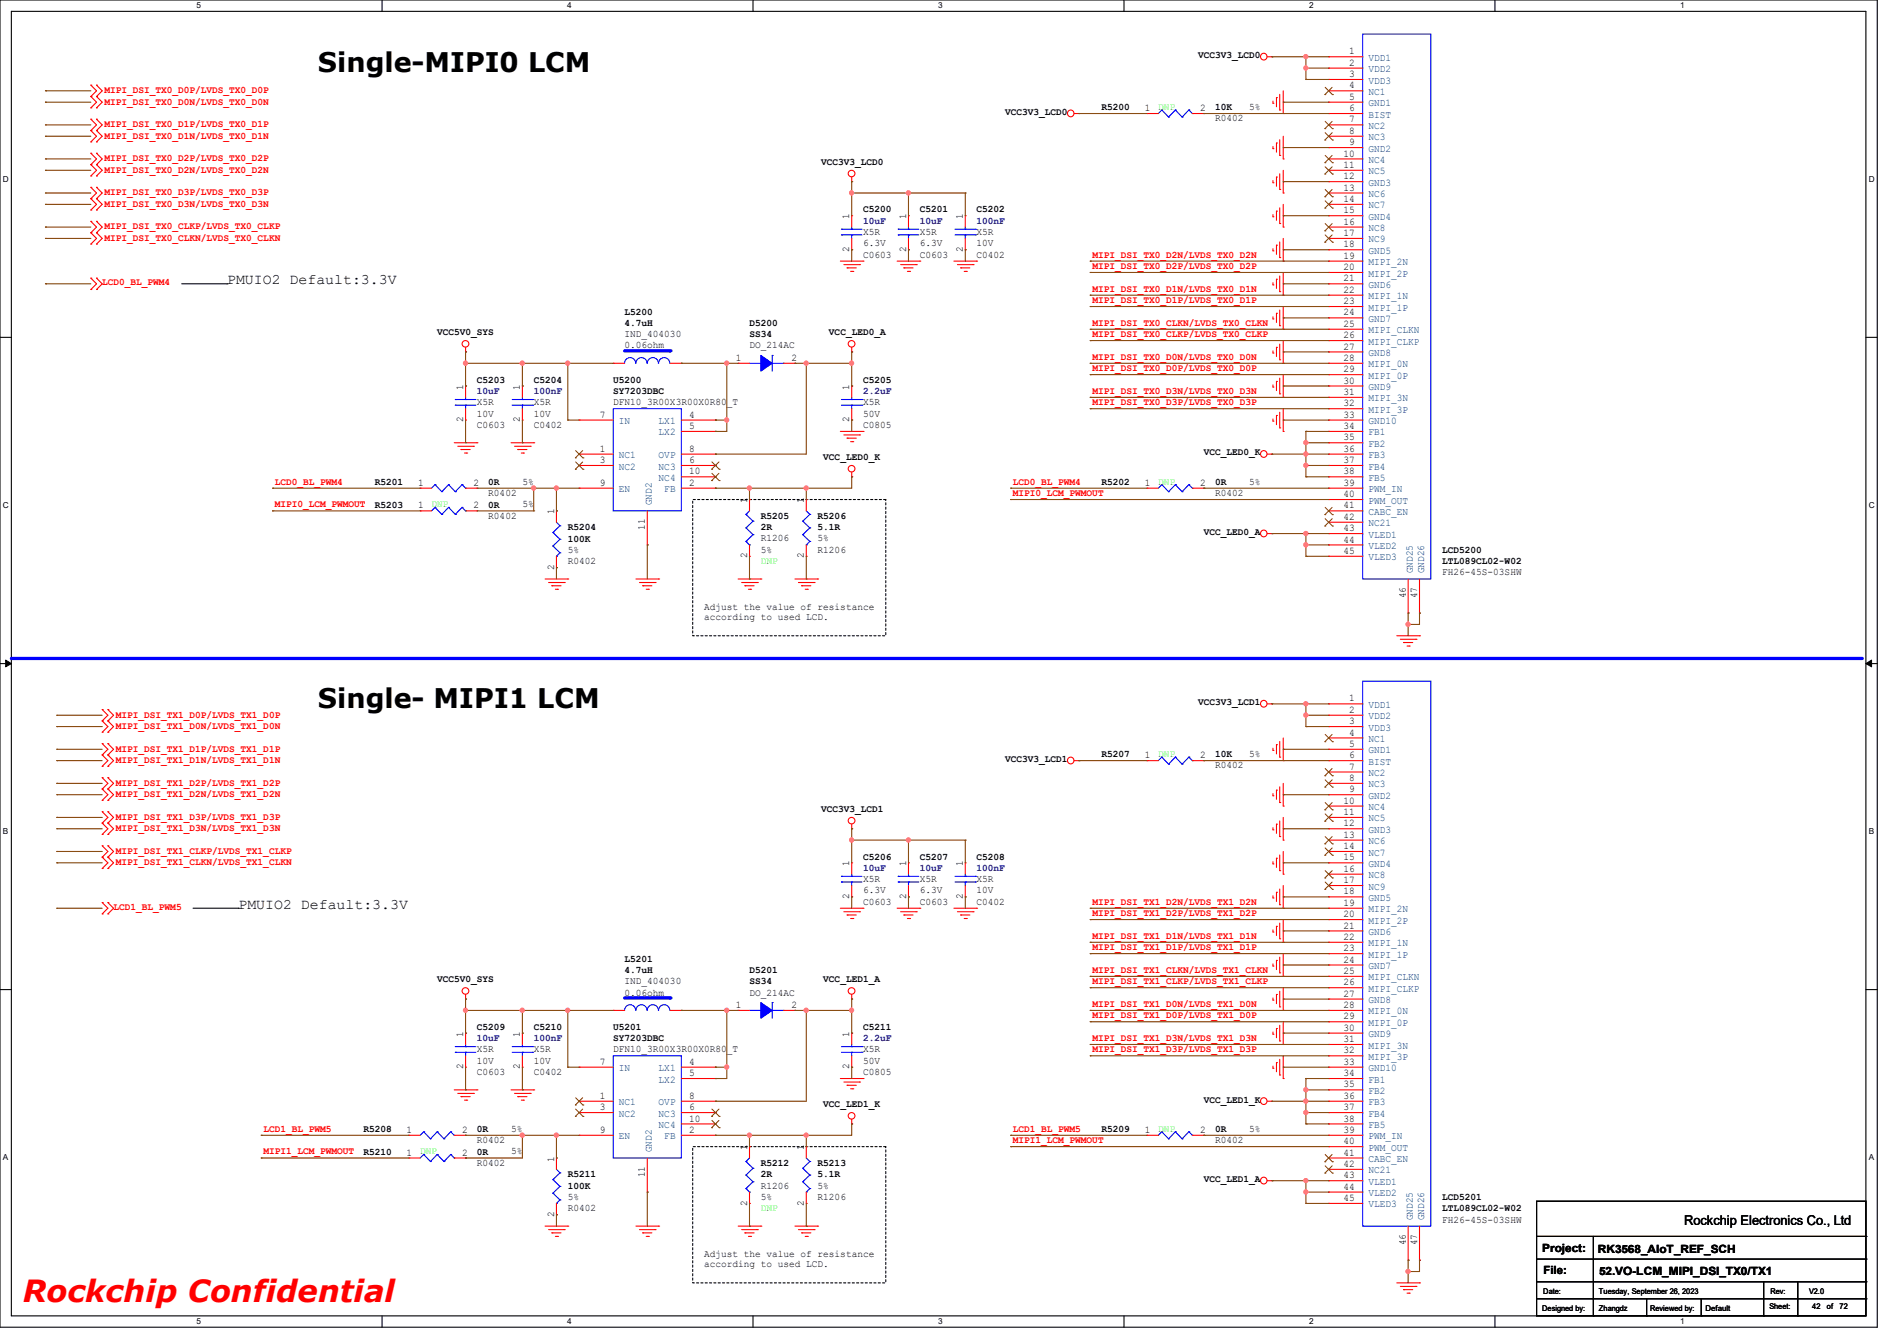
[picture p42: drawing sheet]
<svg xmlns="http://www.w3.org/2000/svg" width="297mm" height="210mm" viewBox="0 0 297 210" stroke-linecap="round" stroke-linejoin="round" font-family="sans-serif">
<defs><g id="words">
<text font-size="4.8" fill="#f00" x="3.6" y="204">Rockchip Confidential</text>
<g font-size="4.2">
<text x="49.8" y="11.3">Single-MIPI0 LCM</text>
<text x="49.8" y="110.9">Single- MIPI1 LCM</text>
</g>
<g font-size="2.3">
<text x="35.6" y="44.5">PMUIO2 Default:3.3V</text>
<text x="37.3" y="142.3">PMUIO2 Default:3.3V</text>
</g>
<text font-size="2.1" x="263.7" y="191.9">Rockchip Electronics Co., Ltd</text>
<g font-size="1.8">
<text x="241.5" y="196">Project:</text>
<text x="250.2" y="196.2">RK3568_AIoT_REF_SCH</text>
<text x="241.6" y="199.6">File:</text>
<text x="250.4" y="199.7">52.VO-LCM_MIPI_DSI_TX0/TX1</text>
</g>
<g font-size="1.6">
<text x="187.6" y="9.1">VCC3V3_LCD0</text>
<text x="211.2" y="8.5">1</text>
<text x="211.2" y="10.3">2</text>
<text x="157.4" y="18">VCC3V3_LCD0</text>
<text x="172.5" y="17.3">R5200</text>
<text x="179.2" y="17.4">1</text>
<text x="187.9" y="17.4">2</text>
<text x="190.2" y="17.3">10K</text>
<text x="195.6" y="17.2">5%</text>
<text x="211.2" y="12.1">3</text>
<text x="211.2" y="13.8">4</text>
<text x="211.2" y="15.6">5</text>
<text x="211.2" y="17.4">6</text>
<text x="190.2" y="19">R0402</text>
<text x="211.2" y="19.2">7</text>
<text x="211.2" y="21">8</text>
<text x="211.2" y="22.7">9</text>
<text x="128.6" y="25.8">VCC3V3_LCD0</text>
<text x="210.4" y="24.5">10</text>
<text x="210.4" y="26.3">11</text>
<text x="210.4" y="28.1">12</text>
<text x="210.4" y="29.8">13</text>
<text x="133" y="34.3" transform="rotate(-90 133 34.3)">1</text>
<text x="135.1" y="33.3">C5200</text>
<text x="141.9" y="34.3" transform="rotate(-90 141.9 34.3)">1</text>
<text x="144" y="33.3">C5201</text>
<text x="150.8" y="34.3" transform="rotate(-90 150.8 34.3)">1</text>
<text x="152.9" y="33.3">C5202</text>
<text x="210.4" y="31.6">14</text>
<text x="210.4" y="33.4">15</text>
<text x="210.4" y="35.2">16</text>
<text x="133" y="39.5" transform="rotate(-90 133 39.5)">2</text>
<text x="135.1" y="40.3">C0603</text>
<text x="135.1" y="36.8">X5R</text>
<text x="135.1" y="38.6">6.3V</text>
<text x="141.9" y="39.5" transform="rotate(-90 141.9 39.5)">2</text>
<text x="144" y="40.3">C0603</text>
<text x="144" y="36.8">X5R</text>
<text x="144" y="38.6">6.3V</text>
<text x="150.8" y="39.5" transform="rotate(-90 150.8 39.5)">2</text>
<text x="152.9" y="40.3">C0402</text>
<text x="152.9" y="36.8">X5R</text>
<text x="152.9" y="38.6">10V</text>
<text x="210.4" y="37">17</text>
<text x="210.4" y="38.7">18</text>
<text x="210.4" y="40.5">19</text>
<text x="210.4" y="42.3">20</text>
<text x="210.4" y="44.1">21</text>
<text x="210.4" y="45.8">22</text>
<text x="210.4" y="47.6">23</text>
<text x="68.5" y="52.5">VCC5V0_SYS</text>
<text x="97.8" y="49.3">L5200</text>
<text x="97.8" y="51.1">4.7uH</text>
<text x="97.8" y="52.8">IND_404030</text>
<text x="117.3" y="51.1">D5200</text>
<text x="117.3" y="52.8">SS34</text>
<text x="129.8" y="52.5">VCC_LED0_A</text>
<text x="210.4" y="49.4">24</text>
<text x="210.4" y="51.2">25</text>
<text x="210.4" y="53">26</text>
<text x="74.7" y="59.9">C5203</text>
<text x="83.6" y="59.9">C5204</text>
<text x="96" y="59.9">U5200</text>
<text x="97.8" y="54.6">0.06ohm</text>
<text x="115.2" y="56.5">1</text>
<text x="117.3" y="54.6">DO_214AC</text>
<text x="123.9" y="56.5">2</text>
<text x="135.1" y="59.9">C5205</text>
<text x="210.4" y="54.7">27</text>
<text x="210.4" y="56.5">28</text>
<text x="210.4" y="58.3">29</text>
<text x="72.5" y="61" transform="rotate(-90 72.5 61)">1</text>
<text x="74.7" y="63.5">X5R</text>
<text x="74.7" y="65.2">10V</text>
<text x="81.4" y="61" transform="rotate(-90 81.4 61)">1</text>
<text x="83.6" y="63.5">X5R</text>
<text x="83.6" y="65.2">10V</text>
<text x="93.9" y="65.4">7</text>
<text x="96" y="61.7">SY7203DBC</text>
<text x="96" y="63.5">DFN10_3R00X3R00X0R80_T</text>
<text x="107.9" y="65.4">4</text>
<text x="133" y="61" transform="rotate(-90 133 61)">1</text>
<text x="135.1" y="63.5">X5R</text>
<text x="135.1" y="65.2">50V</text>
<text x="210.4" y="60.1">30</text>
<text x="210.4" y="61.8">31</text>
<text x="210.4" y="63.6">32</text>
<text x="210.4" y="65.4">33</text>
<text x="72.5" y="66.1" transform="rotate(-90 72.5 66.1)">2</text>
<text x="74.7" y="67">C0603</text>
<text x="81.4" y="66.1" transform="rotate(-90 81.4 66.1)">2</text>
<text x="83.6" y="67">C0402</text>
<text x="93.9" y="70.7">1</text>
<text x="107.9" y="67.2">5</text>
<text x="107.9" y="70.7">8</text>
<text x="133" y="66.1" transform="rotate(-90 133 66.1)">2</text>
<text x="135.1" y="67">C0805</text>
<text x="188.5" y="71.3">VCC_LED0_K</text>
<text x="210.4" y="67.2">34</text>
<text x="210.4" y="69">35</text>
<text x="210.4" y="70.7">36</text>
<text x="58.7" y="75.9">R5201</text>
<text x="65.4" y="76.1">1</text>
<text x="74.1" y="76.1">2</text>
<text x="76.5" y="75.9">0R</text>
<text x="76.5" y="77.7">R0402</text>
<text x="81.8" y="75.9">5%</text>
<text x="93.9" y="72.5">3</text>
<text x="93.9" y="76.1">9</text>
<text x="107.9" y="76.1">2</text>
<text x="107.9" y="72.5">6</text>
<text x="107.9" y="74.3">10</text>
<text x="128.9" y="72">VCC_LED0_K</text>
<text x="172.5" y="75.9">R5202</text>
<text x="179.2" y="76.1">1</text>
<text x="187.9" y="76.1">2</text>
<text x="190.2" y="75.9">0R</text>
<text x="190.2" y="77.7">R0402</text>
<text x="195.6" y="75.9">5%</text>
<text x="210.4" y="72.5">37</text>
<text x="210.4" y="74.3">38</text>
<text x="210.4" y="76.1">39</text>
<text x="210.4" y="77.9">40</text>
<text x="58.7" y="79.5">R5203</text>
<text x="65.4" y="79.6">1</text>
<text x="74.1" y="79.6">2</text>
<text x="76.5" y="79.5">0R</text>
<text x="76.5" y="81.2">R0402</text>
<text x="81.8" y="79.5">5%</text>
<text x="86.7" y="80.6" transform="rotate(-90 86.7 80.6)">1</text>
<text x="88.9" y="83.1">R5204</text>
<text x="101" y="83" transform="rotate(-90 101 83)">11</text>
<text x="117" y="78.8" transform="rotate(-90 117 78.8)">1</text>
<text x="119.1" y="81.3">R5205</text>
<text x="119.1" y="83.1">2R</text>
<text x="125.9" y="78.8" transform="rotate(-90 125.9 78.8)">1</text>
<text x="128" y="81.3">R5206</text>
<text x="128" y="83.1">5.1R</text>
<text x="188.5" y="83.8">VCC_LED0_A</text>
<text x="210.4" y="79.6">41</text>
<text x="210.4" y="81.4">42</text>
<text x="210.4" y="83.2">43</text>
<text x="86.7" y="89.2" transform="rotate(-90 86.7 89.2)">2</text>
<text x="88.9" y="84.8">100K</text>
<text x="88.9" y="88.3">R0402</text>
<text x="88.9" y="86.6">5%</text>
<text x="117" y="87.5" transform="rotate(-90 117 87.5)">2</text>
<text x="119.1" y="84.8">R1206</text>
<text x="119.1" y="86.6">5%</text>
<text x="125.9" y="87.5" transform="rotate(-90 125.9 87.5)">2</text>
<text x="128" y="86.6">R1206</text>
<text x="128" y="84.8">5%</text>
<text x="210.4" y="85">44</text>
<text x="210.4" y="86.7">45</text>
<text x="225.8" y="86.6">LCD5200</text>
<text x="225.8" y="88.4">LTL089CL02-W02</text>
<text x="110.2" y="95.5">Adjust the value of resistance</text>
<text x="220.1" y="93.7" transform="rotate(-90 220.1 93.7)">46</text>
<text x="221.9" y="93.7" transform="rotate(-90 221.9 93.7)">47</text>
<text x="225.8" y="90.1">FH26-45S-03SHW</text>
<text x="110.2" y="97">according to used LCD.</text>
<text x="187.6" y="110.4">VCC3V3_LCD1</text>
<text x="211.2" y="109.9">1</text>
<text x="211.2" y="111.6">2</text>
<text x="211.2" y="113.4">3</text>
<text x="157.4" y="119.3">VCC3V3_LCD1</text>
<text x="172.5" y="118.6">R5207</text>
<text x="179.2" y="118.7">1</text>
<text x="187.9" y="118.7">2</text>
<text x="190.2" y="118.6">10K</text>
<text x="195.6" y="118.6">5%</text>
<text x="211.2" y="115.2">4</text>
<text x="211.2" y="117">5</text>
<text x="211.2" y="118.7">6</text>
<text x="190.2" y="120.4">R0402</text>
<text x="210.4" y="125.9">10</text>
<text x="211.2" y="120.5">7</text>
<text x="211.2" y="122.3">8</text>
<text x="211.2" y="124.1">9</text>
<text x="128.6" y="127.2">VCC3V3_LCD1</text>
<text x="210.4" y="127.6">11</text>
<text x="210.4" y="129.4">12</text>
<text x="210.4" y="131.2">13</text>
<text x="133" y="135.7" transform="rotate(-90 133 135.7)">1</text>
<text x="135.1" y="134.6">C5206</text>
<text x="141.9" y="135.7" transform="rotate(-90 141.9 135.7)">1</text>
<text x="144" y="134.6">C5207</text>
<text x="150.8" y="135.7" transform="rotate(-90 150.8 135.7)">1</text>
<text x="152.9" y="134.6">C5208</text>
<text x="210.4" y="133">14</text>
<text x="210.4" y="134.7">15</text>
<text x="210.4" y="136.5">16</text>
<text x="133" y="140.8" transform="rotate(-90 133 140.8)">2</text>
<text x="135.1" y="141.7">C0603</text>
<text x="135.1" y="138.1">X5R</text>
<text x="135.1" y="139.9">6.3V</text>
<text x="141.9" y="140.8" transform="rotate(-90 141.9 140.8)">2</text>
<text x="144" y="141.7">C0603</text>
<text x="144" y="138.1">X5R</text>
<text x="144" y="139.9">6.3V</text>
<text x="150.8" y="140.8" transform="rotate(-90 150.8 140.8)">2</text>
<text x="152.9" y="141.7">C0402</text>
<text x="152.9" y="138.1">X5R</text>
<text x="152.9" y="139.9">10V</text>
<text x="210.4" y="138.3">17</text>
<text x="210.4" y="140.1">18</text>
<text x="210.4" y="141.9">19</text>
<text x="210.4" y="143.6">20</text>
<text x="210.4" y="145.4">21</text>
<text x="210.4" y="147.2">22</text>
<text x="210.4" y="149">23</text>
<text x="68.5" y="153.8">VCC5V0_SYS</text>
<text x="97.8" y="150.6">L5201</text>
<text x="97.8" y="152.4">4.7uH</text>
<text x="97.8" y="154.1">IND_404030</text>
<text x="97.8" y="155.9">0.06ohm</text>
<text x="117.3" y="152.4">D5201</text>
<text x="117.3" y="154.2">SS34</text>
<text x="117.3" y="155.9">DO_214AC</text>
<text x="128.9" y="153.8">VCC_LED1_A</text>
<text x="210.4" y="150.8">24</text>
<text x="210.4" y="152.5">25</text>
<text x="210.4" y="154.3">26</text>
<text x="74.7" y="161.3">C5209</text>
<text x="83.6" y="161.3">C5210</text>
<text x="96" y="161.3">U5201</text>
<text x="115.2" y="157.9">1</text>
<text x="123.9" y="157.9">2</text>
<text x="135.1" y="161.3">C5211</text>
<text x="210.4" y="156.1">27</text>
<text x="210.4" y="157.9">28</text>
<text x="210.4" y="159.6">29</text>
<text x="210.4" y="161.4">30</text>
<text x="72.5" y="167.5" transform="rotate(-90 72.5 167.5)">2</text>
<text x="72.5" y="162.3" transform="rotate(-90 72.5 162.3)">1</text>
<text x="74.7" y="164.8">X5R</text>
<text x="74.7" y="166.6">10V</text>
<text x="81.4" y="167.5" transform="rotate(-90 81.4 167.5)">2</text>
<text x="81.4" y="162.3" transform="rotate(-90 81.4 162.3)">1</text>
<text x="83.6" y="164.8">X5R</text>
<text x="83.6" y="166.6">10V</text>
<text x="93.9" y="166.8">7</text>
<text x="96" y="163.1">SY7203DBC</text>
<text x="96" y="164.8">DFN10_3R00X3R00X0R80_T</text>
<text x="107.9" y="166.8">4</text>
<text x="133" y="167.5" transform="rotate(-90 133 167.5)">2</text>
<text x="133" y="162.3" transform="rotate(-90 133 162.3)">1</text>
<text x="135.1" y="164.8">X5R</text>
<text x="135.1" y="166.6">50V</text>
<text x="210.4" y="163.2">31</text>
<text x="210.4" y="165">32</text>
<text x="210.4" y="166.8">33</text>
<text x="74.7" y="168.4">C0603</text>
<text x="83.6" y="168.4">C0402</text>
<text x="93.9" y="173.9">3</text>
<text x="93.9" y="172.1">1</text>
<text x="107.9" y="173.9">6</text>
<text x="107.9" y="168.5">5</text>
<text x="107.9" y="172.1">8</text>
<text x="128.9" y="173.4">VCC_LED1_K</text>
<text x="135.1" y="168.4">C0805</text>
<text x="188.5" y="172.7">VCC_LED1_K</text>
<text x="210.4" y="168.5">34</text>
<text x="210.4" y="170.3">35</text>
<text x="210.4" y="172.1">36</text>
<text x="210.4" y="173.9">37</text>
<text x="56.9" y="177.3">R5208</text>
<text x="63.7" y="177.4">1</text>
<text x="72.3" y="177.4">2</text>
<text x="74.7" y="177.3">0R</text>
<text x="74.7" y="179">R0402</text>
<text x="80" y="177.2">5%</text>
<text x="93.9" y="177.4">9</text>
<text x="107.9" y="177.4">2</text>
<text x="107.9" y="175.6">10</text>
<text x="172.5" y="177.3">R5209</text>
<text x="179.2" y="177.4">1</text>
<text x="187.9" y="177.4">2</text>
<text x="190.2" y="177.3">0R</text>
<text x="190.2" y="179">R0402</text>
<text x="195.6" y="177.2">5%</text>
<text x="210.4" y="175.6">38</text>
<text x="210.4" y="177.4">39</text>
<text x="210.4" y="179.2">40</text>
<text x="56.9" y="180.8">R5210</text>
<text x="63.7" y="181">1</text>
<text x="72.3" y="181">2</text>
<text x="74.7" y="180.8">0R</text>
<text x="74.7" y="182.6">R0402</text>
<text x="80" y="180.8">5%</text>
<text x="86.7" y="181.9" transform="rotate(-90 86.7 181.9)">1</text>
<text x="88.9" y="184.4">R5211</text>
<text x="101" y="184.4" transform="rotate(-90 101 184.4)">11</text>
<text x="117" y="180.1" transform="rotate(-90 117 180.1)">1</text>
<text x="119.1" y="182.6">R5212</text>
<text x="119.1" y="184.4">2R</text>
<text x="125.9" y="180.1" transform="rotate(-90 125.9 180.1)">1</text>
<text x="128" y="182.6">R5213</text>
<text x="128" y="184.4">5.1R</text>
<text x="188.5" y="185.1">VCC_LED1_A</text>
<text x="210.4" y="181">41</text>
<text x="210.4" y="182.8">42</text>
<text x="210.4" y="184.5">43</text>
<text x="86.7" y="190.6" transform="rotate(-90 86.7 190.6)">2</text>
<text x="88.9" y="186.2">100K</text>
<text x="88.9" y="189.7">R0402</text>
<text x="88.9" y="187.9">5%</text>
<text x="117" y="188.8" transform="rotate(-90 117 188.8)">2</text>
<text x="119.1" y="186.1">R1206</text>
<text x="119.1" y="187.9">5%</text>
<text x="125.9" y="188.8" transform="rotate(-90 125.9 188.8)">2</text>
<text x="128" y="187.9">R1206</text>
<text x="128" y="186.1">5%</text>
<text x="210.4" y="186.3">44</text>
<text x="210.4" y="188.1">45</text>
<text x="225.8" y="188">LCD5201</text>
<text x="225.8" y="189.7">LTL089CL02-W02</text>
<text x="225.8" y="191.5">FH26-45S-03SHW</text>
<text x="110.2" y="196.8">Adjust the value of resistance</text>
<text x="220.1" y="195" transform="rotate(-90 220.1 195)">46</text>
<text x="221.9" y="195" transform="rotate(-90 221.9 195)">47</text>
<text x="110.2" y="198.4">according to used LCD.</text>
</g>
<g font-size="1.6" fill="#004080">
<text x="214.2" y="9.5">VDD1</text>
<text x="214.2" y="11.3">VDD2</text>
<text x="214.2" y="13.1">VDD3</text>
<text x="214.2" y="14.9">NC1</text>
<text x="214.2" y="16.6">GND1</text>
<text x="214.2" y="18.4">BIST</text>
<text x="214.2" y="20.2">NC2</text>
<text x="214.2" y="22">NC3</text>
<text x="214.2" y="23.7">GND2</text>
<text x="214.2" y="25.5">NC4</text>
<text x="214.2" y="27.3">NC5</text>
<text x="214.2" y="29.1">GND3</text>
<text x="214.2" y="30.9">NC6</text>
<text x="214.2" y="32.6">NC7</text>
<text x="214.2" y="34.4">GND4</text>
<text x="214.2" y="36.2">NC8</text>
<text x="214.2" y="38">NC9</text>
<text x="214.2" y="39.8">GND5</text>
<text x="214.2" y="41.5">MIPI_2N</text>
<text x="214.2" y="43.3">MIPI_2P</text>
<text x="214.2" y="45.1">GND6</text>
<text x="214.2" y="46.9">MIPI_1N</text>
<text x="214.2" y="48.6">MIPI_1P</text>
<text x="214.2" y="50.4">GND7</text>
<text x="214.2" y="52.2">MIPI_CLKN</text>
<text x="214.2" y="54">MIPI_CLKP</text>
<text x="214.2" y="55.8">GND8</text>
<text x="214.2" y="57.5">MIPI_0N</text>
<text x="214.2" y="59.3">MIPI_0P</text>
<text x="214.2" y="61.1">GND9</text>
<text x="214.2" y="62.9">MIPI_3N</text>
<text x="214.2" y="64.6">MIPI_3P</text>
<text x="96.9" y="66.4">IN</text>
<text x="96.9" y="71.8">NC1</text>
<text x="103.1" y="66.4">LX1</text>
<text x="103.1" y="68.2">LX2</text>
<text x="103.1" y="71.8">OVP</text>
<text x="214.2" y="66.4">GND10</text>
<text x="214.2" y="68.2">FB1</text>
<text x="214.2" y="70">FB2</text>
<text x="214.2" y="71.8">FB3</text>
<text x="96.9" y="73.5">NC2</text>
<text x="96.9" y="77.1">EN</text>
<text x="103.1" y="73.5">NC3</text>
<text x="103.1" y="75.3">NC4</text>
<text x="104" y="77.1">FB</text>
<text x="214.2" y="73.5">FB4</text>
<text x="214.2" y="75.3">FB5</text>
<text x="214.2" y="77.1">PWM_IN</text>
<text x="102.1" y="79.1" transform="rotate(-90 102.1 79.1)">GND2</text>
<text x="214.2" y="78.9">PWM_OUT</text>
<text x="214.2" y="80.6">CABC_EN</text>
<text x="214.2" y="82.4">NC21</text>
<text x="214.2" y="84.2">VLED1</text>
<text x="214.2" y="86">VLED2</text>
<text x="214.2" y="87.8">VLED3</text>
<text x="221.2" y="89.8" transform="rotate(-90 221.2 89.8)">GND25</text>
<text x="223" y="89.8" transform="rotate(-90 223 89.8)">GND26</text>
<text x="214.2" y="110.9">VDD1</text>
<text x="214.2" y="112.7">VDD2</text>
<text x="214.2" y="114.4">VDD3</text>
<text x="214.2" y="116.2">NC1</text>
<text x="214.2" y="118">GND1</text>
<text x="214.2" y="119.8">BIST</text>
<text x="214.2" y="121.5">NC2</text>
<text x="214.2" y="123.3">NC3</text>
<text x="214.2" y="125.1">GND2</text>
<text x="214.2" y="126.9">NC4</text>
<text x="214.2" y="128.7">NC5</text>
<text x="214.2" y="130.4">GND3</text>
<text x="214.2" y="132.2">NC6</text>
<text x="214.2" y="134">NC7</text>
<text x="214.2" y="135.8">GND4</text>
<text x="214.2" y="137.5">NC8</text>
<text x="214.2" y="139.3">NC9</text>
<text x="214.2" y="141.1">GND5</text>
<text x="214.2" y="142.9">MIPI_2N</text>
<text x="214.2" y="144.7">MIPI_2P</text>
<text x="214.2" y="146.4">GND6</text>
<text x="214.2" y="148.2">MIPI_1N</text>
<text x="214.2" y="150">MIPI_1P</text>
<text x="214.2" y="151.8">GND7</text>
<text x="214.2" y="153.5">MIPI_CLKN</text>
<text x="214.2" y="155.3">MIPI_CLKP</text>
<text x="214.2" y="157.1">GND8</text>
<text x="214.2" y="158.9">MIPI_0N</text>
<text x="214.2" y="160.7">MIPI_0P</text>
<text x="96.9" y="167.8">IN</text>
<text x="103.1" y="167.8">LX1</text>
<text x="214.2" y="162.4">GND9</text>
<text x="214.2" y="164.2">MIPI_3N</text>
<text x="214.2" y="166">MIPI_3P</text>
<text x="214.2" y="167.8">GND10</text>
<text x="96.9" y="173.1">NC1</text>
<text x="103.1" y="169.5">LX2</text>
<text x="103.1" y="173.1">OVP</text>
<text x="214.2" y="169.5">FB1</text>
<text x="214.2" y="171.3">FB2</text>
<text x="214.2" y="173.1">FB3</text>
<text x="96.9" y="174.9">NC2</text>
<text x="96.9" y="178.4">EN</text>
<text x="103.1" y="174.9">NC3</text>
<text x="103.1" y="176.7">NC4</text>
<text x="104" y="178.4">FB</text>
<text x="214.2" y="174.9">FB4</text>
<text x="214.2" y="176.7">FB5</text>
<text x="214.2" y="178.4">PWM_IN</text>
<text x="102.1" y="180.5" transform="rotate(-90 102.1 180.5)">GND2</text>
<text x="214.2" y="180.2">PWM_OUT</text>
<text x="214.2" y="182">CABC_EN</text>
<text x="214.2" y="183.8">NC21</text>
<text x="214.2" y="185.6">VLED1</text>
<text x="214.2" y="187.3">VLED2</text>
<text x="214.2" y="189.1">VLED3</text>
<text x="221.2" y="191.1" transform="rotate(-90 221.2 191.1)">GND25</text>
<text x="223" y="191.1" transform="rotate(-90 223 191.1)">GND26</text>
</g>
<g font-size="1.6" fill="#f00">
<text x="16.3" y="14.6">MIPI_DSI_TX0_D0P/LVDS_TX0_D0P</text>
<text x="16.3" y="16.4">MIPI_DSI_TX0_D0N/LVDS_TX0_D0N</text>
<text x="16.3" y="19.9">MIPI_DSI_TX0_D1P/LVDS_TX0_D1P</text>
<text x="16.3" y="21.7">MIPI_DSI_TX0_D1N/LVDS_TX0_D1N</text>
<text x="16.3" y="25.3">MIPI_DSI_TX0_D2P/LVDS_TX0_D2P</text>
<text x="16.3" y="27.1">MIPI_DSI_TX0_D2N/LVDS_TX0_D2N</text>
<text x="16.3" y="35.9">MIPI_DSI_TX0_CLKP/LVDS_TX0_CLKP</text>
<text x="16.3" y="30.6">MIPI_DSI_TX0_D3P/LVDS_TX0_D3P</text>
<text x="16.3" y="32.4">MIPI_DSI_TX0_D3N/LVDS_TX0_D3N</text>
<text x="16.3" y="37.7">MIPI_DSI_TX0_CLKN/LVDS_TX0_CLKN</text>
<text x="171" y="40.3">MIPI_DSI_TX0_D2N/LVDS_TX0_D2N</text>
<text x="16" y="44.7">LCD0_BL_PWM4</text>
<text x="171" y="42.1">MIPI_DSI_TX0_D2P/LVDS_TX0_D2P</text>
<text x="171" y="45.7">MIPI_DSI_TX0_D1N/LVDS_TX0_D1N</text>
<text x="171" y="47.5">MIPI_DSI_TX0_D1P/LVDS_TX0_D1P</text>
<text x="171" y="51">MIPI_DSI_TX0_CLKN/LVDS_TX0_CLKN</text>
<text x="171" y="52.8">MIPI_DSI_TX0_CLKP/LVDS_TX0_CLKP</text>
<text x="171" y="56.3">MIPI_DSI_TX0_D0N/LVDS_TX0_D0N</text>
<text x="171" y="58.1">MIPI_DSI_TX0_D0P/LVDS_TX0_D0P</text>
<text x="171" y="61.7">MIPI_DSI_TX0_D3N/LVDS_TX0_D3N</text>
<text x="171" y="63.5">MIPI_DSI_TX0_D3P/LVDS_TX0_D3P</text>
<text x="43" y="75.9">LCD0_BL_PWM4</text>
<text x="158.6" y="75.9">LCD0_BL_PWM4</text>
<text x="158.6" y="77.7">MIPI0_LCM_PWMOUT</text>
<text x="43" y="79.5">MIPI0_LCM_PWMOUT</text>
<text x="18.1" y="112.4">MIPI_DSI_TX1_D0P/LVDS_TX1_D0P</text>
<text x="18.1" y="114.2">MIPI_DSI_TX1_D0N/LVDS_TX1_D0N</text>
<text x="18.1" y="117.7">MIPI_DSI_TX1_D1P/LVDS_TX1_D1P</text>
<text x="18.1" y="119.5">MIPI_DSI_TX1_D1N/LVDS_TX1_D1N</text>
<text x="18.1" y="123.1">MIPI_DSI_TX1_D2P/LVDS_TX1_D2P</text>
<text x="18.1" y="124.8">MIPI_DSI_TX1_D2N/LVDS_TX1_D2N</text>
<text x="18.1" y="128.4">MIPI_DSI_TX1_D3P/LVDS_TX1_D3P</text>
<text x="18.1" y="130.2">MIPI_DSI_TX1_D3N/LVDS_TX1_D3N</text>
<text x="18.1" y="133.7">MIPI_DSI_TX1_CLKP/LVDS_TX1_CLKP</text>
<text x="18.1" y="135.5">MIPI_DSI_TX1_CLKN/LVDS_TX1_CLKN</text>
<text x="17.8" y="142.4">LCD1_BL_PWM5</text>
<text x="171" y="141.7">MIPI_DSI_TX1_D2N/LVDS_TX1_D2N</text>
<text x="171" y="143.5">MIPI_DSI_TX1_D2P/LVDS_TX1_D2P</text>
<text x="171" y="147">MIPI_DSI_TX1_D1N/LVDS_TX1_D1N</text>
<text x="171" y="148.8">MIPI_DSI_TX1_D1P/LVDS_TX1_D1P</text>
<text x="171" y="152.4">MIPI_DSI_TX1_CLKN/LVDS_TX1_CLKN</text>
<text x="171" y="154.1">MIPI_DSI_TX1_CLKP/LVDS_TX1_CLKP</text>
<text x="171" y="157.7">MIPI_DSI_TX1_D0N/LVDS_TX1_D0N</text>
<text x="171" y="159.5">MIPI_DSI_TX1_D0P/LVDS_TX1_D0P</text>
<text x="171" y="163">MIPI_DSI_TX1_D3N/LVDS_TX1_D3N</text>
<text x="171" y="164.8">MIPI_DSI_TX1_D3P/LVDS_TX1_D3P</text>
<text x="41.2" y="177.2">LCD1_BL_PWM5</text>
<text x="158.6" y="177.2">LCD1_BL_PWM5</text>
<text x="158.6" y="179">MIPI1_LCM_PWMOUT</text>
<text x="41.2" y="180.8">MIPI1_LCM_PWMOUT</text>
</g>
<g font-size="1.6" fill="#0f0">
<text x="181.4" y="17.2">DNP</text>
<text x="181.4" y="75.9">DNP</text>
<text x="67.6" y="79.5">DNP</text>
<text x="119.1" y="88.3">DNP</text>
<text x="181.4" y="118.6">DNP</text>
<text x="181.4" y="177.2">DNP</text>
<text x="65.8" y="180.8">DNP</text>
<text x="119.1" y="189.7">DNP</text>
</g>
<g font-size="1.6" fill="#000080">
<text x="135.1" y="35.1">10uF</text>
<text x="144" y="35.1">10uF</text>
<text x="152.9" y="35.1">100nF</text>
<text x="74.7" y="61.7">10uF</text>
<text x="83.6" y="61.7">100nF</text>
<text x="135.1" y="61.7">2.2uF</text>
<text x="135.1" y="136.4">10uF</text>
<text x="144" y="136.4">10uF</text>
<text x="152.9" y="136.4">100nF</text>
<text x="74.7" y="163.1">10uF</text>
<text x="83.6" y="163.1">100nF</text>
<text x="135.1" y="163.1">2.2uF</text>
</g>
<g font-size="1.3">
<text x="30.8" y="1.3">5</text>
<text x="88.8" y="1.3">4</text>
<text x="146.9" y="1.3">3</text>
<text x="205" y="1.3">2</text>
<text x="263.1" y="1.3">1</text>
<text x=".5" y="28.4">D</text>
<text x="292.6" y="28.4">D</text>
<text x=".5" y="79.5">C</text>
<text x="292.6" y="79.5">C</text>
<text x=".5" y="130.6">B</text>
<text x="292.6" y="130.6">B</text>
<text x=".5" y="181.7">A</text>
<text x="292.6" y="181.7">A</text>
<text x="30.8" y="207.4">5</text>
<text x="88.8" y="207.4">4</text>
<text x="146.9" y="207.4">3</text>
<text x="205" y="207.4">2</text>
<text x="263.1" y="207.4">1</text>
</g>
<g font-size="1.2">
<text x="241.6" y="202.6">Date:</text>
<text x="250.4" y="202.6">Tuesday, September 26, 2023</text>
<text x="277.2" y="202.6">Rev:</text>
<text x="283.2" y="202.6">V2.0</text>
<text x="241.5" y="205.3">Designed by:</text>
<text x="250.4" y="205.3">Zhangdz</text>
<text x="258.4" y="205.3">Reviewed by:</text>
<text x="267" y="205.3">Default</text>
<text x="277" y="205.1">Sheet:</text>
<text x="283.8" y="205.1">42</text>
<text x="286" y="205.1">of</text>
<text x="288" y="205.1">72</text>
</g>
</g></defs>
<path d="M0 0h293.9v207.9h-293.9zM1.8 1.8h290.3v204.3h-290.3z" fill="none" stroke="#000" stroke-width=".17"/>
<g fill="#fff">
<path d="M30.8 .2h.7v1.4h-.7z"/>
<path d="M30.8 206.2h.7v1.4h-.7z"/>
</g>
<path d="M59.8 0v1.8M59.8 206.1v1.8" fill="none" stroke="#000" stroke-width=".17"/>
<g fill="#fff">
<path d="M88.8 .2h.7v1.4h-.7z"/>
<path d="M88.8 206.2h.7v1.4h-.7z"/>
</g>
<path d="M117.9 0v1.8M117.9 206.1v1.8" fill="none" stroke="#000" stroke-width=".17"/>
<g fill="#fff">
<path d="M146.9 .2h.7v1.4h-.7z"/>
<path d="M146.9 206.2h.7v1.4h-.7z"/>
</g>
<path d="M176 0v1.8M176 206.1v1.8" fill="none" stroke="#000" stroke-width=".17"/>
<g fill="#fff">
<path d="M205 .2h.7v1.4h-.7z"/>
<path d="M205 206.2h.7v1.4h-.7z"/>
</g>
<path d="M234.1 0v1.8M234.1 206.1v1.8" fill="none" stroke="#000" stroke-width=".17"/>
<g fill="#fff">
<path d="M263.1 .2h.6v1.4h-.6z"/>
<path d="M263.1 206.2h.6v1.4h-.6z"/>
<path d="M.5 27.3h.9v1.4h-.9z"/>
<path d="M292.6 27.3h.9v1.4h-.9z"/>
<path d="M.5 78.4h.9v1.4h-.9z"/>
<path d="M292.6 78.4h.9v1.4h-.9z"/>
</g>
<path d="M0 52.8h1.8M292.1 52.8h1.8" fill="none" stroke="#000" stroke-width=".17"/>
<g fill="#fff">
<path d="M.5 129.5h.8v1.4h-.8z"/>
<path d="M292.6 129.5h.8v1.4h-.8z"/>
</g>
<path d="M0 103.9h1.8M292.1 103.9h1.8" fill="none" stroke="#000" stroke-width=".17"/>
<path d="M.9 103.4l.9 .5-.9 .5zM292.1 103.9l.9-.5v1z" fill="#000" stroke="#000" stroke-width=".16"/>
<g fill="#fff">
<path d="M.5 180.5h.8v1.4h-.8z"/>
<path d="M292.6 180.5h.8v1.4h-.8z"/>
</g>
<path d="M0 155h1.8M292.1 155h1.8" fill="none" stroke="#000" stroke-width=".17"/>
<path d="M108.5 78.2h30.2v21.4h-30.2zM108.5 179.6h30.2v21.3h-30.2z" fill="none" stroke="#000" stroke-width=".17" stroke-dasharray=".3 .3"/>
<path d="M1.8 103.1h289.6" fill="none" stroke="#00f" stroke-width=".51"/>
<circle cx="291.4" cy="103.1" r=".25" fill="#00f"/>
<g fill="none" stroke="#000" stroke-width=".17">
<path d="M28.4 44.4h7.2M35.6 44.4h.1M30.2 142.2h7.1M37.3 142.2h.1M240.6 188.1h51.5v18h-51.5zM240.6 193.6h51.5M240.6 197.2h51.5M249.5 193.6v12.5M292.1 193.6h.1M292.1 197.2h.1M240.6 200.7h51.5M240.6 203.4h51.5"/>
<path d="M249.5 206.1h.1M257.8 206.1h.1M257.8 203.4v2.7M266.4 206.1h.1M266.4 203.4v2.7M276.1 206.1h.1M276.1 200.7v5.4M281.5 206.1h.1M281.5 200.7v5.4M292.1 200.7h.1M292.1 203.4h.1"/>
</g>
<g fill="none" stroke="#f00" stroke-width=".17">
<path d="M14.2 15.1h.1M14.2 13.3h.1M14.2 16.9h.1M14.2 18.7h.1M14.2 13.3l.9 .9-.9 .9M14.2 15.1l.9 .9-.9 .9M14.2 18.7l.9 .9-.9 .8M15.1 15.1h.1M15.1 13.3h.1M15.1 16.9h.1M15.1 18.7h.1M15.1 13.3l.9 .9-.9 .9"/>
<path d="M15.1 15.1l.9 .9-.9 .9M15.1 18.7l.9 .9-.9 .8M168.2 17.8h.7M168.9 17.8h.1M198.4 8.9h.7M199.1 8.9h.1M199.3 16.2h.1M199.3 15.8v.4M199.9 15.3h.1M199.9 15.3v1.4M200.4 17.2h.1M200.4 14.8v2.4"/>
<path d="M200.9 17.8h.1M200.9 14.2v3.6M208 8.9h.1M208 10.7h.1M208 12.4h.1M208 14.2h.1M208 16h.1M208 17.8h.1M208 19.6h.1M208 8.9h5.4M208 17.8h5.4M208 10.7h5.4"/>
<path d="M208 12.4h5.4M208 14.2h5.4M208 16h5.4M208 19.6h5.4M14.2 20.4h.1M14.2 22.2h.1M14.2 25.8h.1M14.2 24h.1M14.2 27.6h.1M14.2 36.4h.1M14.2 34.7h.1M14.2 38.2h.1"/>
<path d="M14.2 31.1h.1M14.2 29.3h.1M14.2 32.9h.1M14.2 20.4l.9 .9-.9 .9M14.2 24l.9 .9-.9 .9M14.2 25.8l.9 .9-.9 .9M14.2 34.7l.9 .9-.9 .8M14.2 36.4l.9 .9-.9 .9M14.2 29.3l.9 .9-.9 .9M14.2 31.1l.9 .9-.9 .9M15.1 20.4h.1M15.1 22.2h.1"/>
<path d="M15.1 25.8h.1M15.1 24h.1M15.1 27.6h.1M15.1 36.4h.1M15.1 34.7h.1M15.1 38.2h.1M15.1 31.1h.1M15.1 29.3h.1M15.1 32.9h.1M15.1 20.4l.9 .9-.9 .9M15.1 24l.9 .9-.9 .9M15.1 25.8l.9 .9-.9 .9"/>
<path d="M15.1 34.7l.9 .9-.9 .8M15.1 36.4l.9 .9-.9 .9M15.1 29.3l.9 .9-.9 .9M15.1 31.1l.9 .9-.9 .9M133.3 28.4h.1M133.3 27.7v.7M199.3 23.3h.1M199.3 28.6h.1M199.3 34h.1M199.3 39.3h.1M199.3 22.9v.4M199.3 28.3v.3"/>
<path d="M199.3 33.6v.4M199.3 38.9v.4M199.9 22.4h.1M199.9 27.7h.1M199.9 33.1h.1M199.9 38.4h.1M199.9 22.4v1.4M199.9 27.7v1.5M199.9 33.1v1.4M199.9 38.4v1.4M200.4 24.3h.1M200.4 29.7h.1"/>
<path d="M200.4 35h.1M200.4 21.9v2.4M200.4 27.2v2.5M200.4 32.6v2.4M200.4 37.9v2.4M200.9 24.9h.1M200.9 30.2h.1M200.9 35.6h.1M200.9 21.3v3.6M200.9 26.7v3.5M200.9 32v3.6M200.9 37.3v3.6"/>
<path d="M208 21.3h.1M208 23.1h.1M208 24.9h.1M208 26.7h.1M208 28.4h.1M208 30.2h.1M208 32h.1M208 33.8h.1M208 35.6h.1M208 37.3h.1M208 39.1h.1M208 21.3h5.4"/>
<path d="M208 23.1h5.4M208 24.9h5.4M208 26.7h5.4M208 28.4h5.4M208 30.2h5.4M208 32h5.4M208 33.8h5.4M208 35.6h5.4M208 37.3h5.4M208 39.1h5.4M14.2 45.3h.1M14.2 43.6h.1"/>
<path d="M14.2 43.6l.9 .8-.9 .9M15.1 45.3h.1M15.1 43.6h.1M15.1 43.6l.9 .8-.9 .9M72.9 55.1h.1M72.9 54.4v.7M131.6 40.9h3.5M132.1 41.4h2.5M132.6 42h.1M132.6 42h1.5M133.2 42.5h.3M133.3 55.1h.1"/>
<path d="M133.3 54.4v.7M133.5 42.5h.1M134.6 41.4h.1M135.1 40.9h.1M140.5 40.9h3.5M141 41.4h2.5M141.5 42h.1M141.5 42h1.5M142.1 42.5h.3M142.4 42.5h.1M143.5 41.4h.1M144 40.9h.1"/>
<path d="M149.4 40.9h3.5M149.9 41.4h2.5M150.4 42h.1M150.4 42h1.4M151 42.5h.3M151.3 42.5h.1M152.4 41.4h.1M152.9 40.9h.1M199.3 44.6h.1M199.3 50h.1M199.3 55.3h.1M199.3 44.3v.3"/>
<path d="M199.3 49.6v.4M199.3 54.9v.4M199.9 43.7h.1M199.9 49.1h.1M199.9 54.4h.1M199.9 59.7h.1M199.9 43.7v1.5M199.9 49.1v1.4M199.9 54.4v1.4M199.9 59.7v1.5M200.4 40.3h.1M200.4 45.7h.1"/>
<path d="M200.4 51h.1M200.4 56.3h.1M200.4 43.2v2.5M200.4 48.6v2.4M200.4 53.9v2.4M200.4 59.2v2.5M200.9 40.9h.1M200.9 46.2h.1M200.9 51.6h.1M200.9 56.9h.1M200.9 42.7v3.5M200.9 48v3.6"/>
<path d="M200.9 53.3v3.6M200.9 58.7v3.5M208 40.9h.1M208 42.7h.1M208 44.4h.1M208 46.2h.1M208 48h.1M208 49.8h.1M208 51.6h.1M208 53.3h.1M208 55.1h.1M208 56.9h.1"/>
<path d="M208 58.7h.1M208 40.9h5.4M208 42.7h5.4M208 44.4h5.4M208 46.2h5.4M208 48h5.4M208 49.8h5.4M208 51.6h5.4M208 53.3h5.4M208 55.1h5.4M208 56.9h5.4M208 58.7h5.4"/>
<path d="M71.1 69.3h3.6M71.7 69.9h2.4M72.2 70.4h.1M72.2 70.4h1.4M72.7 71h.4M73.1 71h.1M74.1 69.9h.1M74.7 69.3h.1M80 69.3h3.6M80.6 69.9h2.4M81.1 70.4h.1M81.1 70.4h1.4"/>
<path d="M81.6 71h.4M82 71h.1M83 69.9h.1M83.6 69.3h.1M117.3 78.2h.1M117.3 78.2v1.8M126.2 78.2h.1M126.2 78.2v1.8M131.6 67.6h3.5M132.1 68.1h2.5M132.6 68.6h.1M132.6 68.6h1.5"/>
<path d="M133.2 69.2h.3M133.3 74.7h.1M133.3 74v.7M133.5 69.2h.1M134.6 68.1h.1M135.1 67.6h.1M198.4 71.1h.7M199.1 71.1h.1M199.3 60.6h.1M199.3 66h.1M199.3 60.3v.3M199.3 65.6v.4"/>
<path d="M199.9 65.1h.1M199.9 65.1v1.4M200.4 61.7h.1M200.4 67h.1M200.4 64.6v2.4M200.9 62.2h.1M200.9 67.6h.1M200.9 64v3.6M208 60.5h.1M208 62.2h.1M208 64h.1M208 65.8h.1"/>
<path d="M208 67.6h.1M208 69.3h.1M208 71.1h.1M208 72.9h.1M208 74.7h.1M208 76.5h.1M208 78.2h.1M208 69.3h5.4M208 67.6h5.4M208 71.1h5.4M208 60.5h5.4M208 62.2h5.4"/>
<path d="M208 64h5.4M208 65.8h5.4M208 72.9h5.4M208 74.7h5.4M208 76.5h5.4M208 78.2h5.4M65.8 80h.1M65.8 80h1.8M72.9 80h1.8M74.7 80h.1M85.3 90.7h3.6M85.9 91.2h2.4"/>
<path d="M86.4 91.7h.1M86.4 91.7h1.4M87 92.3h.3M87.3 92.3h.1M88.3 91.2h.1M88.9 90.7h.1M99.6 90.7h3.5M100.1 91.2h2.5M100.6 91.7h.1M100.6 91.7h1.5M101.2 92.3h.3M101.5 92.3h.1"/>
<path d="M102.6 91.2h.1M103.1 90.7h.1M115.6 90.7h3.5M116.1 91.2h2.5M116.6 91.7h.1M116.6 91.7h1.5M117.2 92.3h.3M117.3 87.1h.1M117.3 85.3v1.8M117.5 92.3h.1M118.6 91.2h.1M119.1 90.7h.1"/>
<path d="M124.5 90.7h3.5M125 91.2h2.5M125.5 91.7h.1M125.5 91.7h1.5M126.1 92.3h.3M126.2 87.1h.1M126.2 85.3v1.8M126.4 92.3h.1M127.5 91.2h.1M128 90.7h.1M198.4 83.6h.7M199.1 83.6h.1"/>
<path d="M208 80h.1M208 81.8h.1M208 83.6h.1M208 85.3h.1M208 87.1h.1M208 83.6h5.4M208 80h5.4M208 81.8h5.4M208 85.3h5.4M208 87.1h5.4M218.7 99.6h3.5M220.5 96h.1"/>
<path d="M220.5 90.7v5.3M222.2 99.6h.1M222.2 96h.1M222.2 90.7v5.3M16 112.9h.1M16 111.1h.1M16 114.7h.1M16 118.2h.1M16 116.5h.1M16 111.1l.9 .9-.9 .9M16 112.9l.9 .9-.9 .9M16 116.5l.9 .8-.9 .9"/>
<path d="M16 118.2l.9 .9-.9 .9M16.9 112.9h.1M16.9 111.1h.1M16.9 114.7h.1M16.9 118.2h.1M16.9 116.5h.1M16.9 111.1l.9 .9-.9 .9M16.9 112.9l.9 .9-.9 .9M16.9 116.5l.9 .8-.9 .9M16.9 118.2l.9 .9-.9 .9M168.2 119.1h.7M168.9 119.1h.1"/>
<path d="M179.6 119.1h.1M179.6 119.1h1.8M186.7 119.1h1.8M188.5 119.1h.1M198.4 110.2h.7M199.1 110.2h.1M199.3 117.5h.1M199.3 117.2v.3M199.9 116.6h.1M199.9 116.6v1.5M200.4 118.6h.1M200.4 116.1v2.5"/>
<path d="M200.9 119.1h.1M200.9 115.6v3.5M219.2 100.1h2.5M219.8 100.6h.1M219.8 100.6h1.4M220.3 101.2h.3M220.6 101.2h.1M221.7 100.1h.1M16 120h.1M16 123.6h.1M16 121.8h.1M16 125.3h.1"/>
<path d="M16 128.9h.1M16 127.1h.1M16 130.7h.1M16 134.2h.1M16 132.5h.1M16 136h.1M16 121.8l.9 .9-.9 .9M16 123.6l.9 .9-.9 .8M16 127.1l.9 .9-.9 .9M16 128.9l.9 .9-.9 .9M16 132.5l.9 .8-.9 .9M16 134.2l.9 .9-.9 .9"/>
<path d="M16.9 120h.1M16.9 123.6h.1M16.9 121.8h.1M16.9 125.3h.1M16.9 128.9h.1M16.9 127.1h.1M16.9 130.7h.1M16.9 134.2h.1M16.9 132.5h.1M16.9 136h.1M16.9 121.8l.9 .9-.9 .9M16.9 123.6l.9 .9-.9 .8"/>
<path d="M16.9 127.1l.9 .9-.9 .9M16.9 128.9l.9 .9-.9 .9M16.9 132.5l.9 .8-.9 .9M16.9 134.2l.9 .9-.9 .9M133.3 129.8h.1M133.3 135.1h.1M133.3 129.1v.7M133.3 135.1v1.8M133.3 138.7v1.8M199.3 124.6h.1M199.3 130h.1M199.3 135.3h.1"/>
<path d="M199.3 124.3v.3M199.3 129.6v.4M199.3 135v.3M199.9 123.7h.1M199.9 129.1h.1M199.9 134.4h.1M199.9 139.7h.1M199.9 123.7v1.5M199.9 129.1v1.4M199.9 134.4v1.4M199.9 139.7v1.5M200.4 125.7h.1"/>
<path d="M200.4 131h.1M200.4 136.4h.1M200.4 123.2v2.5M200.4 128.6v2.4M200.4 133.9v2.5M200.4 139.2v2.5M200.9 126.2h.1M200.9 131.6h.1M200.9 136.9h.1M200.9 122.7v3.5M200.9 128v3.6M200.9 133.3v3.6"/>
<path d="M200.9 138.7v3.5M16 143.1h.1M16 141.4h.1M16 141.4l.9 .8-.9 .9M16.9 143.1h.1M16.9 141.4h.1M16.9 141.4l.9 .8-.9 .9M72.9 156.5h.1M72.9 155.7v.8M131.6 142.2h3.5M132.1 142.8h2.5M132.6 143.3h.1"/>
<path d="M132.6 143.3h1.5M133.2 143.8h.3M133.3 156.5h.1M133.3 140.5h.1M133.3 155.7v.8M133.5 143.8h.1M134.6 142.8h.1M135.1 142.2h.1M140.5 142.2h3.5M141 142.8h2.5M141.5 143.3h.1M141.5 143.3h1.5"/>
<path d="M142.1 143.8h.3M142.4 143.8h.1M143.5 142.8h.1M144 142.2h.1M149.4 142.2h3.5M149.9 142.8h2.5M150.4 143.3h.1M150.4 143.3h1.4M151 143.8h.3M151.3 143.8h.1M152.4 142.8h.1M152.9 142.2h.1"/>
<path d="M199.3 140.6h.1M199.3 146h.1M199.3 151.3h.1M199.3 156.6h.1M199.3 140.3v.3M199.3 145.6v.4M199.3 151v.3M199.3 156.3v.3M199.9 145.1h.1M199.9 150.4h.1M199.9 155.7h.1M199.9 145.1v1.4"/>
<path d="M199.9 150.4v1.4M199.9 155.7v1.5M200.4 141.7h.1M200.4 147h.1M200.4 152.4h.1M200.4 157.7h.1M200.4 144.6v2.4M200.4 149.9v2.5M200.4 155.2v2.5M200.9 142.2h.1M200.9 147.6h.1M200.9 152.9h.1"/>
<path d="M200.9 158.2h.1M200.9 144v3.6M200.9 149.4v3.5M200.9 154.7v3.5M71.1 170.7h3.6M71.7 171.2h2.4M72.2 171.7h.1M72.2 171.7h1.4M72.7 172.3h.4M72.9 161.8h.1M72.9 167.1h.1M72.9 161.8v1.8"/>
<path d="M72.9 165.4v1.7M73.1 172.3h.1M74.1 171.2h.1M74.7 170.7h.1M80 170.7h3.6M80.6 171.2h2.4M81.1 171.7h.1M81.1 171.7h1.4M81.6 172.3h.4M82 172.3h.1M83 171.2h.1M83.6 170.7h.1"/>
<path d="M90.7 167.1h.1M90.7 174.2h.1M90.7 177.8h.1M90.7 172.5h.1M90.7 172.5h5.3M90.7 167.1h5.3M90.7 174.2h5.3M90.7 177.8h5.3M106.7 168.9h5.3M106.7 172.5h5.3M106.7 167.1h5.3M106.7 174.2h5.3"/>
<path d="M106.7 177.8h5.3M106.7 176h5.3M112 177.8h.1M112 167.1h.1M112 174.2h.1M112 168.9h.1M112 176h.1M112 172.5h.1M117.3 179.6h.1M117.3 179.6v1.8M131.6 168.9h3.5M132.1 169.5h2.5"/>
<path d="M132.6 170h.1M132.6 170h1.5M133.2 170.5h.3M133.3 176h.1M133.3 175.3v.7M133.5 170.5h.1M134.6 169.5h.1M135.1 168.9h.1M198.4 172.5h.7M199.1 172.5h.1M199.3 162h.1M199.3 167.3h.1"/>
<path d="M199.3 161.6v.4M199.3 167v.3M199.9 161.1h.1M199.9 166.4h.1M199.9 161.1v1.4M199.9 166.4v1.5M200.4 163h.1M200.4 168.4h.1M200.4 160.6v2.4M200.4 165.9v2.5M200.9 163.6h.1M200.9 168.9h.1"/>
<path d="M200.9 160v3.6M200.9 165.4v3.5M85.3 192h3.6M85.9 192.6h2.4M86.4 193.1h.1M86.4 193.1h1.4M87 193.6h.3M87.1 181.4h.1M87.1 190.2h.1M87.1 181.4v1.7M87.1 188.5v1.7M87.3 193.6h.1"/>
<path d="M88.3 192.6h.1M88.9 192h.1M99.6 192h3.5M100.1 192.6h2.5M100.6 193.1h.1M100.6 193.1h1.5M101.2 193.6h.3M101.3 186.7h.1M101.3 181.4v5.3M101.5 193.6h.1M102.6 192.6h.1M103.1 192h.1"/>
<path d="M115.6 192h3.5M116.1 192.6h2.5M116.6 193.1h.1M116.6 193.1h1.5M117.2 193.6h.3M117.3 188.5h.1M117.3 186.7v1.8M117.5 193.6h.1M118.6 192.6h.1M119.1 192h.1M124.5 192h3.5M125 192.6h2.5"/>
<path d="M125.5 193.1h.1M125.5 193.1h1.5M126.1 193.6h.3M126.4 193.6h.1M127.5 192.6h.1M128 192h.1M198.4 184.9h.7M199.1 184.9h.1M218.7 200.9h3.5M219.2 201.5h2.5M219.8 202h.1M219.8 202h1.4"/>
<path d="M220.3 202.5h.3M220.6 202.5h.1M221.7 201.5h.1M222.2 200.9h.1"/>
<circle cx="167.6" cy="17.8" r=".52"/>
<circle cx="197.9" cy="8.9" r=".52"/>
<circle cx="133.3" cy="27.2" r=".52"/>
<circle cx="72.9" cy="53.8" r=".52"/>
<circle cx="133.3" cy="53.8" r=".52"/>
<circle cx="133.3" cy="73.4" r=".52"/>
<circle cx="197.9" cy="71.1" r=".52"/>
<circle cx="197.9" cy="83.5" r=".52"/>
<circle cx="167.6" cy="119.1" r=".52"/>
<circle cx="197.9" cy="110.2" r=".52"/>
<circle cx="133.3" cy="128.5" r=".52"/>
<circle cx="72.9" cy="155.2" r=".52"/>
<circle cx="133.3" cy="155.2" r=".52"/>
<circle cx="133.3" cy="174.8" r=".52"/>
<circle cx="197.9" cy="172.4" r=".52"/>
<circle cx="197.9" cy="184.9" r=".52"/>
</g>
<g fill="none" stroke="#00f" stroke-width=".17">
<path d="M213.4 5.3h10.6v85.4h-10.6zM99.5 56.9a.87 .87 0 0 0-.8-.9 .87 .87 0 0 0-.9 .9M101.3 56.9a.87 .87 0 0 0-.9-.9 .87 .87 0 0 0-.8 .9M103.1 56.9a.87 .87 0 0 0-.9-.9 .87 .87 0 0 0-.9 .9M104.9 56.9a.87 .87 0 0 0-.9-.9 .87 .87 0 0 0-.9 .9M68.1 79.5h.1M68.1 79.5l-.5 .5M68.1 79.5l1.1 1.1M70.2 79.5h.1M70.2 79.5l-1 1.1M70.2 79.5l1.1 1.1M72.3 79.5h.1"/>
<path d="M72.3 79.5l-1 1.1M72.3 79.5l.6 .5M69.2 80.6h.1M71.3 80.6h.1M72.9 80h.1M116.8 80.6h.1M116.8 82.7h.1M116.8 84.8h.1M116.8 80.6l1.1 1M116.8 82.7l1.1 1M116.8 84.8l.5 .5M117.3 85.3h.1"/>
<path d="M117.3 80l-.5 .6M117.9 81.6h.1M117.9 83.7h.1M117.9 81.6l-1.1 1.1M117.9 83.7l-1.1 1.1M125.7 81.6h.1M125.7 83.7h.1M125.7 81.6l1.1 1.1M125.7 83.7l1.1 1.1M126.2 85.3h.1M126.2 80l.6 .6M126.8 80.6h.1"/>
<path d="M126.8 82.7h.1M126.8 84.8h.1M126.8 80.6l-1.1 1M126.8 82.7l-1.1 1M126.8 84.8l-.6 .5M181.9 118.6h.1M181.9 118.6l-.5 .5M181.9 118.6l1.1 1.1M183 119.7h.1M184 118.6h.1M184 118.6l-1 1.1M184 118.6l1.1 1.1"/>
<path d="M185.1 119.7h.1M186.1 118.6h.1M186.1 118.6l-1 1.1M186.1 118.6l.6 .5M186.7 119.1h.1M131.7 138.1h.1M131.7 137.2h.1M131.7 138.1h3.3M131.7 137.2h3.3M133.3 137.2h.1M133.3 138.1h.1M133.3 136.9v.3"/>
<path d="M133.3 138.1v.6M71.3 164.8h.1M71.3 163.9h.1M71.3 164.8h3.2M71.3 163.9h3.2M72.9 163.9h.1M72.9 164.8h.1M72.9 163.6v.3M72.9 164.8v.6M96 165.4h10.7v16h-10.7zM86.6 184.7h.1M86.6 186.9h.1"/>
<path d="M86.6 184.7l1.1 1.1M86.6 186.9l1.1 1M87.1 188.5h.1M87.1 183.1l.6 .6M87.7 183.7h.1M87.7 185.8h.1M87.7 187.9h.1M87.7 183.7l-1.1 1M87.7 185.8l-1.1 1.1M87.7 187.9l-.6 .6M116.8 181.9h.1M116.8 184h.1"/>
<path d="M116.8 186.1h.1M116.8 181.9l1.1 1.1M116.8 184l1.1 1.1M116.8 186.1l.5 .6M117.3 186.7h.1M117.3 181.4l-.5 .5M117.9 183h.1M117.9 185.1h.1M117.9 183l-1.1 1M117.9 185.1l-1.1 1"/>
</g>
<g fill="none" stroke="#804000" stroke-width=".16">
<path d="M207.4 14.8h.1M207.5 13.7l1.1 1.1M207.5 19l1.1 1.2M208.6 13.7l-1.2 1.1M208.6 19l-1.2 1.2M208.6 14.8h.1M207.4 20.2h.1M207.4 21.9h.1M207.4 25.5h.1M207.4 27.3h.1M207.4 30.8h.1M207.4 32.6h.1"/>
<path d="M207.4 36.2h.1M207.4 37.9h.1M207.5 20.8l1.1 1.1M207.5 24.3l1.1 1.2M207.5 26.1l1.1 1.2M207.5 29.7l1.1 1.1M207.5 31.5l1.1 1.1M207.5 35l1.1 1.2M207.5 36.8l1.1 1.1M208.6 20.8l-1.2 1.1M208.6 24.3l-1.2 1.2M208.6 26.1l-1.2 1.2"/>
<path d="M208.6 29.7l-1.2 1.1M208.6 31.5l-1.2 1.1M208.6 35l-1.2 1.2M208.6 36.8l-1.2 1.1M208.6 20.2h.1M208.6 21.9h.1M208.6 25.5h.1M208.6 27.3h.1M208.6 30.8h.1M208.6 32.6h.1M208.6 36.2h.1M208.6 37.9h.1"/>
<path d="M207.5 79.5l1.1 1.1M208.6 79.5l-1.2 1.1M207.4 80.6h.1M207.4 82.4h.1M207.5 81.2l1.1 1.2M208.6 81.2l-1.2 1.2M208.6 80.6h.1M208.6 82.4h.1M90.1 174.8h.1M90.1 173.1h.1M90.1 173.7l1.2 1.1M90.1 171.9l1.2 1.2"/>
<path d="M91.2 173.7l-1.1 1.1M91.2 171.9l-1.1 1.2M91.3 174.8h.1M91.3 173.1h.1M111.4 174.8h.1M111.4 176.6h.1M111.5 173.7l1.1 1.1M111.5 175.5l1.1 1.1M112.6 173.7l-1.2 1.1M112.6 175.5l-1.2 1.1M112.6 174.8h.1M112.6 176.6h.1"/>
</g>
<path d="M97.8 54.9h7.1" fill="none" stroke="#00f" stroke-width=".51"/>
<circle cx="104.9" cy="54.9" r=".25" fill="#00f"/>
<g fill="none" stroke="#f00" stroke-width=".17">
<path d="M142.2 33.8h.1M142.2 39.1h.1M142.2 33.8v1.8M142.2 37.3v1.8M151.1 33.8h.1M151.1 39.1h.1M151.1 33.8v1.8M151.1 37.3v1.8M96 56.9h.1M96 56.9h1.8M104.9 56.9h1.8M106.7 56.9h.1"/>
<path d="M115.6 56.9h.1M115.6 56.9h1.7M122.7 56.9h1.8M124.5 56.9h.1M72.9 60.5h.1M72.9 65.8h.1M72.9 60.5v1.7M72.9 64v1.8M81.8 60.5h.1M81.8 65.8h.1M81.8 60.5v1.7M81.8 64v1.8"/>
<path d="M133.3 60.5h.1M133.3 65.8h.1M133.3 60.5v1.7M133.3 64v1.8M179.6 76.5h.1M179.6 76.5h1.8M186.7 76.5h1.8M188.5 76.5h.1M115.6 158.2h.1M115.6 158.2h1.7M122.7 158.2h1.8M124.5 158.2h.1"/>
<path d="M64 177.8h.1M64 177.8h1.8M71.1 177.8h1.8M72.9 177.8h.1M81.8 161.8h.1M81.8 167.1h.1M81.8 161.8v1.8M81.8 165.4v1.7M133.3 161.8h.1M133.3 167.1h.1M133.3 161.8v1.8M133.3 165.4v1.7"/>
<path d="M179.6 177.8h.1M179.6 177.8h1.8M186.7 177.8h1.8M188.5 177.8h.1M64 181.4h.1M64 181.4h1.8M71.1 181.4h1.8M72.9 181.4h.1"/>
</g>
<g fill="none" stroke="#00f" stroke-width=".17">
<path d="M140.6 36.8h.1M140.6 35.9h.1M140.6 36.8h3.2M140.6 35.9h3.2M142.2 35.9h.1M142.2 36.8h.1M142.2 35.6v.3M142.2 36.8v.5M149.5 36.8h3.2M149.5 35.9h3.2M151.1 35.9h.1M151.1 36.8h.1"/>
<path d="M151.1 35.6v.3M151.1 36.8v.5M152.7 36.8h.1M152.7 35.9h.1M117.3 56.9h1.8M119.1 56.9h.1M120.9 55.7h.1M120.9 55.7v2.4M120.9 56.9h1.8M122.7 56.9h.1M71.3 63.5h.1M71.3 62.6h.1"/>
<path d="M71.3 63.5h3.2M71.3 62.6h3.2M72.9 62.6h.1M72.9 63.5h.1M72.9 62.2v.4M72.9 63.5v.5M80.2 63.5h3.2M80.2 62.6h3.2M81.8 62.6h.1M81.8 63.5h.1M81.8 62.2v.4M81.8 63.5v.5"/>
<path d="M83.4 63.5h.1M83.4 62.6h.1M131.7 63.5h3.3M131.7 62.6h3.3M133.3 62.6h.1M133.3 63.5h.1M133.3 62.2v.4M133.3 63.5v.5M135 63.5h.1M135 62.6h.1M181.9 75.9h.1M181.9 75.9l-.5 .6"/>
<path d="M181.9 75.9l1.1 1.1M183 77h.1M184 75.9h.1M184 75.9l-1 1.1M184 75.9l1.1 1.1M185.1 77h.1M186.1 75.9h.1M186.1 75.9l-1 1.1M186.1 75.9l.6 .6M186.7 76.5h.1M97.8 158.2a.87 .87 0 0 1 .9-.8 .87 .87 0 0 1 .8 .8M99.6 158.2a.87 .87 0 0 1 .8-.8 .87 .87 0 0 1 .9 .8"/>
<path d="M101.3 158.2a.87 .87 0 0 1 .9-.8 .87 .87 0 0 1 .9 .8M103.1 158.2a.87 .87 0 0 1 .9-.8 .87 .87 0 0 1 .9 .8M117.3 158.2h1.8M119.1 158.2h.1M120.9 157h.1M120.9 157v2.5M120.9 158.2h1.8M122.7 158.2h.1M66.3 177.2h.1M66.3 177.2l-.5 .6M66.3 177.2l1.1 1.2M67.4 178.4h.1"/>
<path d="M68.5 177.2h.1M68.5 177.2l-1.1 1.2M68.5 177.2l1 1.2M69.5 178.4h.1M70.6 177.2h.1M70.6 177.2l-1.1 1.2M70.6 177.2l.5 .6M71.1 177.8h.1M80.2 164.8h3.2M80.2 163.9h3.2M81.8 163.9h.1M81.8 164.8h.1"/>
<path d="M81.8 163.6v.3M81.8 164.8v.6M83.4 164.8h.1M83.4 163.9h.1M131.7 164.8h3.3M131.7 163.9h3.3M133.3 163.9h.1M133.3 164.8h.1M133.3 163.6v.3M133.3 164.8v.6M135 164.8h.1M135 163.9h.1"/>
<path d="M181.9 177.2h.1M181.9 177.2l-.5 .6M181.9 177.2l1.1 1.2M183 178.4h.1M184 177.2h.1M184 177.2l-1 1.2M184 177.2l1.1 1.2M185.1 178.4h.1M186.1 177.2h.1M186.1 177.2l-1 1.2M186.1 177.2l.6 .6M186.7 177.8h.1"/>
<path d="M66.3 180.8h.1M66.3 180.8l-.5 .6M66.3 180.8l1.1 1.1M67.4 181.9h.1M68.5 180.8h.1M68.5 180.8l-1.1 1.1M68.5 180.8l1 1.1M69.5 181.9h.1M70.6 180.8h.1M70.6 180.8l-1.1 1.1M70.6 180.8l.5 .6M71.1 181.4h.1"/>
</g>
<g fill="#00f" stroke="#00f" stroke-width=".17">
<path d="M119.1 157l1.8 1.2-1.8 1.3z" fill-rule="evenodd"/>
<path d="M119.1 55.7l1.8 1.2-1.8 1.2z" fill-rule="evenodd"/>
</g>
<path d="M97.8 156.3h7.1" fill="none" stroke="#00f" stroke-width=".51"/>
<circle cx="104.9" cy="156.3" r=".25" fill="#00f"/>
<g fill="none" stroke="#f00" stroke-width=".17">
<path d="M179.6 17.8h.1M179.6 17.8h1.8M186.7 17.8h1.8M188.5 17.8h.1M133.3 33.8h.1M133.3 39.1h.1M133.3 33.8v1.8M133.3 37.3v1.8M65.8 76.5h.1M65.8 76.5h1.8M72.9 76.5h1.8M74.7 76.5h.1"/>
<path d="M90.7 65.8h.1M90.7 72.9h.1M90.7 76.5h.1M90.7 71.1h.1M90.7 65.8h5.3M90.7 72.9h5.3M90.7 76.5h5.3M90.7 71.1h5.3M106.7 65.8h5.3M106.7 72.9h5.3M106.7 76.5h5.3M106.7 71.1h5.3"/>
<path d="M106.7 67.6h5.3M106.7 74.7h5.3M112 76.5h.1M112 65.8h.1M112 72.9h.1M112 67.6h.1M112 74.7h.1M112 71.1h.1M87.1 80h.1M87.1 88.9h.1M87.1 80v1.8M87.1 87.1v1.8"/>
<path d="M101.3 85.3h.1M101.3 80v5.3M208 110.2h.1M208 112h.1M208 113.8h.1M208 115.6h.1M208 117.3h.1M208 119.1h.1M208 110.2h5.4M208 112h5.4M208 113.8h5.4M208 115.6h5.4"/>
<path d="M208 117.3h5.4M208 119.1h5.4M142.2 135.1h.1M142.2 135.1v1.8M142.2 138.7v1.8M151.1 135.1h.1M151.1 135.1v1.8M151.1 138.7v1.8M208 120.9h.1M208 122.7h.1M208 124.5h.1M208 126.2h.1"/>
<path d="M208 128h.1M208 129.8h.1M208 131.6h.1M208 133.3h.1M208 135.1h.1M208 136.9h.1M208 138.7h.1M208 120.9h5.4M208 122.7h5.4M208 124.5h5.4M208 126.2h5.4M208 128h5.4"/>
<path d="M208 129.8h5.4M208 131.6h5.4M208 133.3h5.4M208 135.1h5.4M208 136.9h5.4M208 138.7h5.4M96 158.2h.1M96 158.2h1.8M104.9 158.2h1.8M106.7 158.2h.1M142.2 140.5h.1M151.1 140.5h.1"/>
<path d="M208 140.5h.1M208 142.2h.1M208 144h.1M208 145.8h.1M208 147.6h.1M208 149.4h.1M208 151.1h.1M208 152.9h.1M208 154.7h.1M208 156.5h.1M208 158.2h.1M208 158.2h5.4"/>
<path d="M208 140.5h5.4M208 142.2h5.4M208 144h5.4M208 145.8h5.4M208 147.6h5.4M208 149.4h5.4M208 151.1h5.4M208 152.9h5.4M208 154.7h5.4M208 156.5h5.4M126.2 179.6h.1M126.2 179.6v1.8"/>
<path d="M208 160h.1M208 161.8h.1M208 163.6h.1M208 165.4h.1M208 167.1h.1M208 168.9h.1M208 170.7h.1M208 172.5h.1M208 174.2h.1M208 176h.1M208 177.8h.1M208 179.6h.1"/>
<path d="M208 160h5.4M208 161.8h5.4M208 163.6h5.4M208 165.4h5.4M208 167.1h5.4M208 168.9h5.4M208 170.7h5.4M208 172.5h5.4M208 174.2h5.4M208 176h5.4M208 177.8h5.4M208 179.6h5.4"/>
<path d="M126.2 188.5h.1M126.2 186.7v1.8M208 181.4h.1M208 183.1h.1M208 184.9h.1M208 186.7h.1M208 188.5h.1M208 181.4h5.4M208 183.1h5.4M208 184.9h5.4M208 186.7h5.4M208 188.5h5.4"/>
<path d="M220.5 197.4h.1M220.5 192v5.4M222.2 197.4h.1M222.2 192v5.4"/>
</g>
<g fill="none" stroke="#00f" stroke-width=".17">
<path d="M181.9 17.2h.1M181.9 17.2l-.5 .6M181.9 17.2l1.1 1.1M183 18.3h.1M184 17.2h.1M184 17.2l-1 1.1M184 17.2l1.1 1.1M185.1 18.3h.1M186.1 17.2h.1M186.1 17.2l-1 1.1M186.1 17.2l.6 .6M186.7 17.8h.1"/>
<path d="M131.7 36.8h.1M131.7 35.9h.1M131.7 36.8h3.3M131.7 35.9h3.3M133.3 35.9h.1M133.3 36.8h.1M133.3 35.6v.3M133.3 36.8v.5M68.1 75.9h.1M68.1 75.9l-.5 .6M68.1 75.9l1.1 1.1M69.2 77h.1"/>
<path d="M70.2 75.9h.1M70.2 75.9l-1 1.1M70.2 75.9l1.1 1.1M71.3 77h.1M72.3 75.9h.1M72.3 75.9l-1 1.1M72.3 75.9l.6 .6M72.9 76.5h.1M96 64h10.7v16h-10.7zM86.6 83.4h.1M86.6 85.5h.1M86.6 83.4l1.1 1.1"/>
<path d="M86.6 85.5l1.1 1.1M87.1 87.1h.1M87.1 81.8l.6 .5M87.7 82.3h.1M87.7 84.5h.1M87.7 86.6h.1M87.7 82.3l-1.1 1.1M87.7 84.5l-1.1 1M87.7 86.6l-.6 .5M213.4 106.7h10.6v85.3h-10.6zM140.6 138.1h.1M140.6 137.2h.1"/>
<path d="M140.6 138.1h3.2M140.6 137.2h3.2M142.2 137.2h.1M142.2 138.1h.1M142.2 136.9v.3M142.2 138.1v.6M149.5 138.1h3.2M149.5 137.2h3.2M151.1 137.2h.1M151.1 138.1h.1M151.1 136.9v.3M151.1 138.1v.6"/>
<path d="M152.7 138.1h.1M152.7 137.2h.1M125.7 183h.1M125.7 185.1h.1M125.7 183l1.1 1M125.7 185.1l1.1 1M126.2 186.7h.1M126.2 181.4l.6 .5M126.8 181.9h.1M126.8 184h.1M126.8 186.1h.1M126.8 181.9l-1.1 1.1"/>
<path d="M126.8 184l-1.1 1.1M126.8 186.1l-.6 .6"/>
</g>
<g fill="none" stroke="#804000" stroke-width=".16">
<path d="M90.1 73.5h.1M90.1 71.7h.1M90.1 72.3l1.2 1.2M90.1 70.6l1.2 1.1M91.2 72.3l-1.1 1.2M91.2 70.6l-1.1 1.1M91.3 73.5h.1M91.3 71.7h.1M111.4 73.5h.1M111.4 75.3h.1M111.5 72.3l1.1 1.2M111.5 74.1l1.1 1.2"/>
<path d="M112.6 72.3l-1.2 1.2M112.6 74.1l-1.2 1.2M112.6 73.5h.1M112.6 75.3h.1M207.4 116.2h.1M207.5 115l1.1 1.2M208.6 115l-1.2 1.2M208.6 116.2h.1M207.4 121.5h.1M207.4 123.3h.1M207.4 126.8h.1M207.4 128.6h.1"/>
<path d="M207.4 132.2h.1M207.4 133.9h.1M207.4 137.5h.1M207.4 139.3h.1M207.5 120.4l1.1 1.1M207.5 122.1l1.1 1.2M207.5 125.7l1.1 1.1M207.5 127.5l1.1 1.1M207.5 131l1.1 1.2M207.5 132.8l1.1 1.1M207.5 136.4l1.1 1.1M207.5 138.1l1.1 1.2"/>
<path d="M208.6 120.4l-1.2 1.1M208.6 122.1l-1.2 1.2M208.6 125.7l-1.2 1.1M208.6 127.5l-1.2 1.1M208.6 131l-1.2 1.2M208.6 132.8l-1.2 1.1M208.6 136.4l-1.2 1.1M208.6 138.1l-1.2 1.2M208.6 121.5h.1M208.6 123.3h.1M208.6 126.8h.1M208.6 128.6h.1"/>
<path d="M208.6 132.2h.1M208.6 133.9h.1M208.6 137.5h.1M208.6 139.3h.1M207.4 181.9h.1M207.4 183.7h.1M207.5 180.8l1.1 1.1M207.5 182.6l1.1 1.1M208.6 180.8l-1.2 1.1M208.6 182.6l-1.2 1.1M208.6 181.9h.1M208.6 183.7h.1"/>
</g>
<g fill="none" stroke="#804000" stroke-width=".17">
<path d="M7.1 14.2h.1M7.1 16h.1M7.1 19.6h.1M7.1 14.2h7.1M7.1 16h7.1M7.1 19.6h7.1M168.9 17.8h.1M168.9 17.8h10.7M188.5 17.8h.1M188.5 17.8h19.5M199.1 8.9h.1M199.1 8.9h8.9"/>
<path d="M200.9 16h.1M200.9 16h7.1M204.5 10.7h.1M204.5 8.9h.1M204.5 12.4h.1M204.5 10.7h3.5M204.5 8.9v3.5M204.5 12.4h3.5M7.1 21.3h.1M7.1 24.9h.1M7.1 26.7h.1M7.1 35.6h.1"/>
<path d="M7.1 37.3h.1M7.1 30.2h.1M7.1 32h.1M7.1 21.3h7.1M7.1 24.9h7.1M7.1 26.7h7.1M7.1 35.6h7.1M7.1 37.3h7.1M7.1 30.2h7.1M7.1 32h7.1M133.3 28.4h.1M133.3 30.2h.1"/>
<path d="M133.3 39.1h.1M133.3 30.2h17.8M133.3 28.4v5.4M133.3 39.1v1.8M142.2 39.1h.1M142.2 30.2h.1M142.2 30.2v3.6M142.2 39.1v1.8M151.1 30.2h.1M151.1 39.1h.1M151.1 30.2v3.6M151.1 39.1v1.8"/>
<path d="M200.9 23.1h.1M200.9 28.4h.1M200.9 33.8h.1M200.9 39.1h.1M200.9 23.1h7.1M200.9 28.4h7.1M200.9 33.8h7.1M200.9 39.1h7.1M7.1 44.4h.1M7.1 44.4h7.1M72.9 55.1h.1M72.9 56.9h.1"/>
<path d="M72.9 56.9h23.1M72.9 55.1v5.4M81.8 56.9h.1M81.8 56.9v3.6M88.9 56.9h.1M88.9 56.9v8.9M106.7 56.9h.1M106.7 56.9h8.9M113.8 56.9h.1M113.8 56.9v10.7h-1.8M124.5 56.9h.1M124.5 56.9h8.8"/>
<path d="M126.2 56.9h.1M126.2 56.9v14.2h-14.2M133.3 55.1h.1M133.3 55.1v5.4M170.7 40.9h.1M170.7 42.7h.1M170.7 46.2h.1M170.7 48h.1M170.7 51.6h.1M170.7 53.3h.1M170.7 56.9h.1M170.7 58.7h.1"/>
<path d="M170.7 40.9h37.3M170.7 42.7h37.3M170.7 46.2h37.3M170.7 48h37.3M170.7 51.6h37.3M170.7 53.3h37.3M170.7 56.9h37.3M170.7 58.7h37.3M200.9 44.4h.1M200.9 49.8h.1M200.9 55.1h.1M200.9 44.4h7.1"/>
<path d="M200.9 49.8h7.1M200.9 55.1h7.1M42.7 76.5h.1M42.7 76.5h23.1M72.9 60.5h.1M72.9 69.3h.1M72.9 65.8v3.5M74.7 76.5h16M81.8 60.5h.1M81.8 69.3h.1M81.8 65.8v3.5M83.6 76.5h.1"/>
<path d="M83.6 76.5v3.5M87.1 76.5h.1M87.1 76.5v3.5M88.9 65.8h.1M88.9 65.8h1.8M112 76.5h.1M112 65.8h.1M112 71.1h.1M112 67.6h.1M112 65.8h1.8M113.8 65.8h.1M117.3 76.5h.1"/>
<path d="M117.3 76.5v1.7M126.2 76.5h.1M126.2 76.5v1.7M133.3 60.5h.1M133.3 74.7h.1M133.3 65.8h.1M133.3 74.7v1.8h-21.3M133.3 65.8v1.8M158.2 76.5h.1M158.2 78.2h.1M158.2 76.5h21.4M158.2 78.2h49.8"/>
<path d="M170.7 62.2h.1M170.7 64h.1M170.7 62.2h37.3M170.7 64h37.3M188.5 76.5h.1M188.5 76.5h19.5M199.1 71.1h.1M199.1 71.1h8.9M200.9 60.5h.1M200.9 65.8h.1M200.9 60.5h7.1M200.9 65.8h7.1"/>
<path d="M204.5 71.1h.1M204.5 74.7h.1M204.5 67.6h.1M204.5 69.3h.1M204.5 72.9h.1M204.5 67.6v7.1M204.5 74.7h3.5M204.5 67.6h3.5M204.5 69.3h3.5M204.5 72.9h3.5M42.7 80h.1M42.7 80h23.1"/>
<path d="M74.7 80h8.9M83.6 80h.1M87.1 88.9h.1M87.1 80h.1M87.1 88.9v1.8M101.3 85.3h.1M101.3 85.3v5.4M117.3 90.7h.1M117.3 87.1v3.6M126.2 90.7h.1M126.2 87.1v3.6M199.1 83.6h.1"/>
<path d="M199.1 83.6h8.9M204.5 85.3h.1M204.5 83.6h.1M204.5 87.1h.1M204.5 83.6v3.5M204.5 85.3h3.5M204.5 87.1h3.5M220.5 96h.1M220.5 97.8h.1M220.5 96v3.6M222.2 96h.1M222.2 96v1.8h-1.7"/>
<path d="M8.9 112h.1M8.9 113.8h.1M8.9 117.3h.1M8.9 119.1h.1M8.9 117.3h7.1M8.9 112h7.1M8.9 113.8h7.1M8.9 119.1h7.1M168.9 119.1h.1M168.9 119.1h10.7M188.5 119.1h.1M188.5 119.1h19.5"/>
<path d="M199.1 110.2h.1M199.1 110.2h8.9M200.9 117.3h.1M200.9 117.3h7.1M204.5 112h.1M204.5 110.2h.1M204.5 113.8h.1M204.5 110.2v3.6M204.5 112h3.5M204.5 113.8h3.5M8.9 122.7h.1M8.9 124.5h.1"/>
<path d="M8.9 128h.1M8.9 129.8h.1M8.9 133.3h.1M8.9 135.1h.1M8.9 124.5h7.1M8.9 129.8h7.1M8.9 135.1h7.1M8.9 122.7h7.1M8.9 128h7.1M8.9 133.3h7.1M133.3 129.8h.1M133.3 131.6h.1"/>
<path d="M133.3 129.8v5.3M133.3 131.6h17.8M142.2 131.6h.1M142.2 131.6v3.5M151.1 131.6h.1M151.1 131.6v3.5M200.9 124.5h.1M200.9 129.8h.1M200.9 135.1h.1M200.9 124.5h7.1M200.9 129.8h7.1M200.9 135.1h7.1"/>
<path d="M8.9 142.2h.1M8.9 142.2h7.1M72.9 156.5h.1M72.9 158.2h.1M72.9 156.5v5.3M72.9 158.2h23.1M81.8 158.2h.1M81.8 158.2v3.6M88.9 158.2h.1M88.9 158.2v8.9M106.7 158.2h.1M106.7 158.2h8.9"/>
<path d="M113.8 158.2h.1M113.8 158.2v10.7h-1.8M124.5 158.2h.1M124.5 158.2h8.8M126.2 158.2h.1M126.2 158.2v14.3h-14.2M133.3 156.5h.1M133.3 140.5h.1M133.3 140.5v1.7M133.3 156.5v5.3M142.2 140.5h.1M142.2 140.5v1.7"/>
<path d="M151.1 140.5h.1M151.1 140.5v1.7M170.7 142.2h.1M170.7 144h.1M170.7 147.6h.1M170.7 149.4h.1M170.7 152.9h.1M170.7 154.7h.1M170.7 158.2h.1M170.7 158.2h37.3M170.7 142.2h37.3M170.7 144h37.3"/>
<path d="M170.7 147.6h37.3M170.7 149.4h37.3M170.7 152.9h37.3M170.7 154.7h37.3M200.9 140.5h.1M200.9 145.8h.1M200.9 151.1h.1M200.9 156.5h.1M200.9 140.5h7.1M200.9 145.8h7.1M200.9 151.1h7.1M200.9 156.5h7.1"/>
<path d="M40.9 177.8h.1M40.9 177.8h23.1M72.9 177.8h.1M72.9 161.8h.1M72.9 170.7h.1M72.9 167.1v3.6M72.9 177.8h17.8M81.8 161.8h.1M81.8 170.7h.1M81.8 177.8h.1M81.8 167.1v3.6M81.8 177.8v3.6h-8.9"/>
<path d="M87.1 177.8h.1M87.1 177.8v3.6M88.9 167.1h.1M88.9 167.1h1.8M112 177.8h.1M112 167.1h.1M112 172.5h.1M112 168.9h.1M112 167.1h1.8M113.8 167.1h.1M117.3 177.8h.1M117.3 177.8v1.8"/>
<path d="M126.2 177.8h.1M126.2 177.8v1.8M133.3 161.8h.1M133.3 176h.1M133.3 167.1h.1M133.3 167.1v1.8M133.3 176v1.8h-21.3M158.2 177.8h.1M158.2 179.6h.1M158.2 177.8h21.4M158.2 179.6h49.8M170.7 160h.1"/>
<path d="M170.7 163.6h.1M170.7 165.4h.1M170.7 160h37.3M170.7 163.6h37.3M170.7 165.4h37.3M188.5 177.8h.1M188.5 177.8h19.5M199.1 172.5h.1M199.1 172.5h8.9M200.9 161.8h.1M200.9 167.1h.1M200.9 161.8h7.1"/>
<path d="M200.9 167.1h7.1M204.5 172.5h.1M204.5 176h.1M204.5 168.9h.1M204.5 170.7h.1M204.5 174.2h.1M204.5 168.9v7.1M204.5 176h3.5M204.5 168.9h3.5M204.5 170.7h3.5M204.5 174.2h3.5M40.9 181.4h.1"/>
<path d="M40.9 181.4h23.1M72.9 181.4h.1M87.1 190.2h.1M87.1 181.4h.1M87.1 190.2v1.8M101.3 186.7h.1M101.3 186.7v5.3M117.3 192h.1M117.3 188.5v3.5M126.2 192h.1M126.2 188.5v3.5M199.1 184.9h.1"/>
<path d="M199.1 184.9h8.9M204.5 186.7h.1M204.5 184.9h.1M204.5 188.5h.1M204.5 184.9v3.6M204.5 186.7h3.5M204.5 188.5h3.5M220.5 197.4h.1M220.5 199.1h.1M220.5 197.4v3.5M222.2 197.4h.1M222.2 197.4v1.7h-1.7"/>
</g>
<g fill="#f0f" stroke="#f0f" stroke-width=".17">
<circle cx="220.5" cy="97.8" r=".32"/>
<circle cx="204.4" cy="8.9" r=".32"/>
<circle cx="204.4" cy="10.6" r=".32"/>
<circle cx="204.4" cy="71.1" r=".32"/>
<circle cx="204.4" cy="69.3" r=".32"/>
<circle cx="204.4" cy="72.9" r=".32"/>
<circle cx="204.4" cy="83.5" r=".32"/>
<circle cx="204.4" cy="85.3" r=".32"/>
<circle cx="87.1" cy="76.4" r=".32"/>
<circle cx="117.3" cy="76.4" r=".32"/>
<circle cx="113.8" cy="56.9" r=".32"/>
<circle cx="133.3" cy="56.9" r=".32"/>
<circle cx="126.2" cy="76.4" r=".32"/>
<circle cx="88.9" cy="56.9" r=".32"/>
<circle cx="81.8" cy="56.9" r=".32"/>
<circle cx="72.9" cy="56.9" r=".32"/>
<circle cx="126.2" cy="56.9" r=".32"/>
<circle cx="113.8" cy="65.8" r=".32"/>
<circle cx="220.5" cy="199.1" r=".32"/>
<circle cx="204.4" cy="110.2" r=".32"/>
<circle cx="204.4" cy="112" r=".32"/>
<circle cx="204.4" cy="172.4" r=".32"/>
<circle cx="204.4" cy="170.7" r=".32"/>
<circle cx="204.4" cy="174.2" r=".32"/>
<circle cx="204.4" cy="184.9" r=".32"/>
<circle cx="204.4" cy="186.7" r=".32"/>
<circle cx="81.8" cy="177.8" r=".32"/>
<circle cx="72.9" cy="158.2" r=".32"/>
<circle cx="133.3" cy="158.2" r=".32"/>
<circle cx="113.8" cy="158.2" r=".32"/>
<circle cx="126.2" cy="158.2" r=".32"/>
<circle cx="126.2" cy="177.8" r=".32"/>
<circle cx="88.9" cy="158.2" r=".32"/>
<circle cx="81.8" cy="158.2" r=".32"/>
<circle cx="117.3" cy="177.8" r=".32"/>
<circle cx="113.8" cy="167.1" r=".32"/>
<circle cx="133.3" cy="30.2" r=".32"/>
<circle cx="142.2" cy="30.2" r=".32"/>
<circle cx="133.3" cy="131.6" r=".32"/>
<circle cx="142.2" cy="131.6" r=".32"/>
<circle cx="83.5" cy="76.4" r=".32"/>
<circle cx="87.1" cy="177.8" r=".32"/>
</g>
<use href="#words"/>
</svg>
